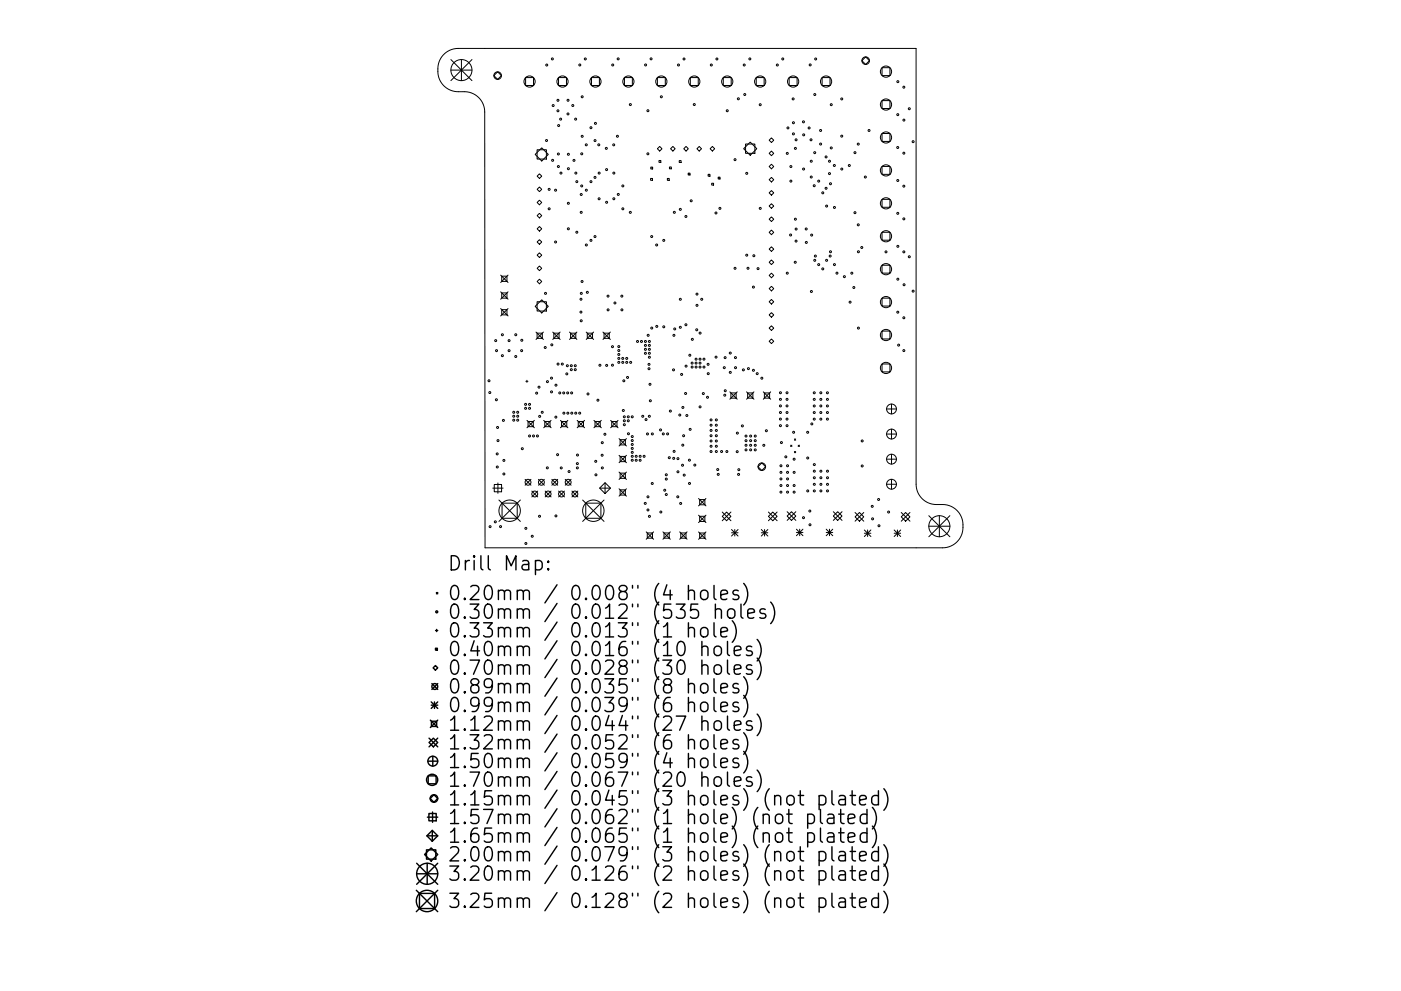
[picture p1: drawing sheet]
<svg xmlns="http://www.w3.org/2000/svg" width="297mm" height="210mm" viewBox="0 0 297 210" stroke-linecap="round" stroke-linejoin="round" font-family="sans-serif">
<defs><g id="words">
<g font-size="4.2">
<text x="94.8" y="121.1">Drill Map:</text>
<text x="94.8" y="127.4">0.20mm / 0.008&quot; (4 holes)</text>
<text x="94.8" y="131.3">0.30mm / 0.012&quot; (535 holes)</text>
<text x="94.8" y="135.3">0.33mm / 0.013&quot; (1 hole)</text>
<text x="94.8" y="139.2">0.40mm / 0.016&quot; (10 holes)</text>
<text x="94.8" y="143.2">0.70mm / 0.028&quot; (30 holes)</text>
<text x="94.8" y="147.2">0.89mm / 0.035&quot; (8 holes)</text>
<text x="94.8" y="151.1">0.99mm / 0.039&quot; (6 holes)</text>
<text x="94.8" y="155.1">1.12mm / 0.044&quot; (27 holes)</text>
<text x="94.8" y="159">1.32mm / 0.052&quot; (6 holes)</text>
<text x="94.8" y="163">1.50mm / 0.059&quot; (4 holes)</text>
<text x="94.8" y="167">1.70mm / 0.067&quot; (20 holes)</text>
<text x="94.8" y="170.9">1.15mm / 0.045&quot; (3 holes) (not plated)</text>
<text x="94.8" y="174.9">1.57mm / 0.062&quot; (1 hole) (not plated)</text>
<text x="94.8" y="178.8">1.65mm / 0.065&quot; (1 hole) (not plated)</text>
<text x="94.8" y="182.8">2.00mm / 0.079&quot; (3 holes) (not plated)</text>
<text x="94.8" y="186.9">3.20mm / 0.126&quot; (2 holes) (not plated)</text>
<text x="94.8" y="192.7">3.25mm / 0.128&quot; (2 holes) (not plated)</text>
</g>
</g></defs>
<g fill="none" stroke="#000" stroke-width=".21">
<path d="M94.1 11.5a4.3 4.3 0 0 1 3-1.2h97.1v92.4a4.3 4.3 0 0 0 4.3 4.3h1.3a4.6 4.6 0 0 1 4.4 4.3 4.6 4.6 0 0 1-3.6 4.9h-97.8v-92.4a4.3 4.3 0 0 0-4.3-4.3h-1.3a4.5 4.5 0 0 1-4.2-6l.4-1.1zM95.6 12.6l4.5 4.5M95.6 14.9h4.5M97.8 12.6v4.5M100.1 12.6l-4.5 4.5M104.7 16l.8-.8 .8 .8-.8 .8zM111.4 16.5h1.7v1.6h-1.7zM118.4 16.5h1.7v1.6h-1.7zM125.4 16.5h1.7v1.6h-1.7zM132.4 16.5h1.7v1.6h-1.7zM139.4 16.5h1.7v1.6h-1.7zM146.4 16.5h1.6v1.6h-1.6z"/>
<path d="M153.3 16.5h1.7v1.6h-1.7zM160.3 16.5h1.7v1.6h-1.7zM167.3 16.5h1.7v1.6h-1.7zM174.3 16.5h1.7v1.6h-1.7zM182.7 12.9l.8-.8 .8 .8-.8 .8zM187 14.4h1.7v1.6h-1.7zM113.5 32.8l1.4-1.4 1.4 1.4-1.4 1.4zM113.9 31.8h1.9v1.9h-1.9zM113.9 37.4l.5-.5 .5 .5-.5 .5zM137.9 37.9h.4v.4h-.4zM138 35.5h.4v.4h-.4zM139.4 31.6l.5-.5 .5 .5-.5 .4z"/>
<path d="M139.7 34h.4v.4h-.4zM141.5 37.9h.4v.4h-.4zM141.9 35.4h.4v.4h-.4zM142.2 31.6l.5-.5 .4 .5-.4 .4zM144 34.1h.4v.4h-.4zM145 31.6l.5-.5 .4 .5-.4 .4zM145.9 36.7h.4v.4h-.4zM147.8 31.6l.4-.5 .5 .5-.5 .4zM150.1 37h.4v.4h-.4zM150.6 31.6l.4-.5 .5 .5-.5 .4zM150.9 38.9h.4v.4h-.4zM152.3 37.6h.4v.4h-.4z"/>
<path d="M157.7 31.5l1.4-1.4 1.4 1.4-1.4 1.4zM158.1 30.6h1.9v1.9h-1.9zM163.1 29.7l.5-.4 .4 .4-.4 .5zM163.1 32.5l.5-.5 .4 .5-.4 .5zM163.1 38.1l.5-.5 .4 .5-.4 .5zM163.6 34.8l.4 .5-.4 .5-.5-.5zM187 21.3h1.7v1.7h-1.7zM187 28.3h1.7v1.7h-1.7zM187 35.3h1.7v1.7h-1.7zM106.2 58.4l1.5 1.5M106.4 58.6h1.1v1.1h-1.1zM107.7 58.4l-1.5 1.5"/>
<path d="M113.9 40.2l.5-.5 .5 .5-.5 .5zM113.9 43l.5-.5 .5 .5-.5 .4zM113.9 45.8l.5-.5 .5 .5-.5 .4zM113.9 48.5l.5-.4 .5 .4-.5 .5zM113.9 51.3l.5-.4 .5 .4-.5 .5zM113.9 54.1l.5-.5 .5 .5-.5 .5zM113.9 56.9l.5-.5 .5 .5-.5 .5zM114.4 59.2l.5 .5-.5 .5-.5-.5zM163.1 40.9l.5-.5 .4 .5-.4 .5zM163.1 43.7l.5-.5 .4 .5-.4 .5zM163.1 46.5l.5-.5 .4 .5-.4 .5zM163.1 49.3l.5-.5 .4 .5-.4 .5z"/>
<path d="M163.1 52.9l.5-.5 .4 .5-.4 .4zM163.1 55.6l.5-.4 .4 .4-.4 .5zM163.1 58.4l.5-.5 .4 .5-.4 .5zM187 42.3h1.7v1.7h-1.7zM187 49.3h1.7v1.7h-1.7zM187 56.3h1.7v1.6h-1.7zM106.2 61.9l1.5 1.6M106.2 65.5l1.5 1.5M106.4 62.1h1.1v1.2h-1.1zM106.4 65.7h1.1v1.1h-1.1zM107.7 61.9l-1.5 1.6M107.7 65.5l-1.5 1.5"/>
<path d="M113.5 65l1.4-1.4 1.4 1.4-1.4 1.4zM113.6 70.5l1.6 1.5M113.9 64h1.9v2h-1.9zM113.9 70.7h1.1v1.1h-1.1zM115.2 70.5l-1.6 1.5M117.2 70.5l1.6 1.5M117.4 70.7h1.1v1.1h-1.1zM118.8 70.5l-1.6 1.5M120.7 70.5l1.6 1.5M121 70.7h1.1v1.1h-1.1zM122.3 70.5l-1.6 1.5M124.3 70.5l1.6 1.5"/>
<path d="M124.5 70.7h1.1v1.1h-1.1zM125.9 70.5l-1.6 1.5M127.8 70.5l1.6 1.5M128.1 70.7h1.1v1.1h-1.1zM129.4 70.5l-1.6 1.5M163.1 61.2l.5-.5 .4 .5-.4 .5zM163.1 64l.5-.5 .4 .5-.4 .5zM163.1 66.8l.5-.5 .4 .5-.4 .5zM163.1 69.6l.5-.5 .4 .5-.4 .5zM163.1 72.4l.5-.5 .4 .5-.4 .5zM187 63.3h1.7v1.6h-1.7zM187 70.2h1.7v1.7h-1.7z"/>
<path d="M187 77.2h1.7v1.7h-1.7zM111.5 80.9h.4M111.7 80.7v.4M111.7 89.2l1.6 1.6M112 89.4h1.1v1.1h-1.1zM113.3 89.2l-1.6 1.6M115.3 89.2l1.5 1.6M115.5 89.4h1.1v1.1h-1.1zM116.8 89.2l-1.5 1.6M118.8 89.2l1.6 1.6M119.1 89.4h1.1v1.1h-1.1zM120.4 89.2l-1.6 1.6"/>
<path d="M122.4 89.2l1.5 1.6M122.6 89.4h1.1v1.1h-1.1zM123.9 89.2l-1.5 1.6M125.9 89.2l1.6 1.6M126.2 89.4h1.1v1.1h-1.1zM127.5 89.2l-1.6 1.6M129.5 89.2l1.5 1.6M129.7 89.4h1.1v1.1h-1.1zM131 89.2l-1.5 1.6M131.3 93.1l1.5 1.5M131.3 96.6l1.5 1.6M131.5 93.3h1.1v1.1h-1.1z"/>
<path d="M131.5 96.8h1.1v1.1h-1.1zM132.8 93.1l-1.5 1.5M132.8 96.6l-1.5 1.6M154.7 83.1l1.6 1.6M155 83.4h1.1v1.1h-1.1zM156.3 83.1l-1.6 1.6M158.3 83.1l1.6 1.6M158.5 83.4h1.1v1.1h-1.1zM159.9 83.1l-1.6 1.6M161.5 98.2l.8 .8-.8 .8-.8-.8zM161.8 83.1l1.6 1.6M162.1 83.4h1.1v1.1h-1.1z"/>
<path d="M163.4 83.1l-1.6 1.6M167.6 94.5l.3 .2M167.9 94.5l-.3 .2M168.4 93.1l.3 .3M168.4 95.8l.3 .3M168.7 93.1l-.3 .3M168.7 95.8l-.3 .3M169.2 94.5l.3 .2M169.5 94.5l-.3 .2M188 86.8h2.1M188 92.1h2.1M188 97.4h2.1"/>
<path d="M189 85.7v2.1M189 91v2.1M189 96.4v2.1M104.5 103.6h2.2M104.8 102.8h1.5v1.5h-1.5zM105.6 102.5v2.2M105.8 106.1l4.5 4.5M106.4 106.8h3.3v3.2h-3.3zM110.3 106.1l-4.5 4.5M111.3 101.7l1.3 1.2M112.6 101.7l-1.3 1.2M112.8 104.2l1.2 1.2"/>
<path d="M114 104.2l-1.2 1.2M114.2 101.7l1.2 1.2M115.4 101.7l-1.2 1.2M115.6 104.2l1.2 1.2M116.8 104.2l-1.2 1.2M117 101.7l1.2 1.2M118.2 101.7l-1.2 1.2M118.4 104.2l1.3 1.2M119.7 104.2l-1.3 1.2M119.8 101.7l1.3 1.2M121.1 101.7l-1.3 1.2M121.3 104.2l1.2 1.2"/>
<path d="M122.5 104.2l-1.2 1.2M123.5 106.1l4.6 4.5M124.2 106.8h3.2v3.2h-3.2zM127.1 103.6l1.2-1.2 1.1 1.2-1.1 1.1zM127.1 103.6h2.3M128.1 106.1l-4.6 4.5M128.3 102.4v2.3M131.3 100.2l1.5 1.5M131.3 103.7l1.5 1.6M131.5 100.4h1.1v1.1h-1.1zM131.5 103.9h1.1v1.1h-1.1zM132.8 100.2l-1.5 1.5"/>
<path d="M132.8 103.7l-1.5 1.6M137 112.8l1.6 1.6M137.2 113.1h1.1v1.1h-1.1zM138.6 112.8l-1.6 1.6M140.6 112.8l1.5 1.6M140.8 113.1h1.1v1.1h-1.1zM142.1 112.8l-1.5 1.6M144.1 112.8l1.6 1.6M144.3 113.1h1.1v1.1h-1.1zM145.7 112.8l-1.6 1.6M148.1 105.8l1.6 1.5M148.1 109.3l1.6 1.6"/>
<path d="M148.1 112.9l1.6 1.5M148.3 106h1.1v1.1h-1.1zM148.3 109.5h1.1v1.1h-1.1zM148.3 113.1h1.1v1.1h-1.1zM149.7 105.8l-1.6 1.5M149.7 109.3l-1.6 1.6M149.7 112.9l-1.6 1.5M153.1 109.6l.9-1 1 1-1 .9zM153.1 108.6l1.9 1.9M155 108.6l-1.9 1.9M155.1 112.3l1.4 1.4M155.1 113h1.4"/>
<path d="M155.8 112.3v1.4M156.5 112.3l-1.4 1.4M161.4 113h1.4M161.4 112.3l1.4 1.4M162.1 112.3v1.4M162.8 112.3l-1.4 1.4M162.9 109.6l.9-1 1 1-1 .9zM162.9 108.6l1.9 1.9M164.8 108.6l-1.9 1.9M166.9 109.5l.9-.9 .9 .9-.9 .9zM166.9 108.6l1.8 1.8M168.7 108.6l-1.8 1.8"/>
<path d="M168.9 112.3l1.3 1.4M168.9 113h1.3M169.5 112.3v1.4M170.2 112.3l-1.3 1.4M175.2 113h1.4M175.2 112.3l1.4 1.4M175.9 112.3v1.4M176.6 112.3l-1.4 1.4M176.7 108.6l1.8 1.8M177.6 108.6l.9 .9-.9 .9-.9-.9zM178.5 108.6l-1.8 1.8M181.3 108.7l1.8 1.9"/>
<path d="M182.2 108.7l.9 1-.9 .9-.9-.9zM183.1 108.7l-1.8 1.9M183.3 112.4l1.3 1.4M183.3 113.1h1.3M184 112.4v1.4M184.6 112.4l-1.3 1.4M188 102.7h2.1M189 101.7v2.1M189.6 113.1h1.4M189.6 112.4l1.4 1.4M190.3 112.4v1.4M191 112.4l-1.4 1.4"/>
<path d="M191.1 108.7l1.8 1.9M192 108.7l.9 1-.9 .9-.9-.9zM192.9 108.7l-1.8 1.9M196.9 109.4l4.5 4.5M196.9 111.6h4.5M199.2 109.4v4.5M201.4 109.4l-4.5 4.5"/>
<circle cx="97.8" cy="14.9" r="2.24"/>
<circle cx="105.5" cy="16" r=".8"/>
<circle cx="112.3" cy="17.3" r="1.19"/>
<circle cx="115.9" cy="13.8" r=".21"/>
<circle cx="117.1" cy="12.5" r=".21"/>
<circle cx="119.3" cy="17.3" r="1.19"/>
<circle cx="122.9" cy="13.8" r=".21"/>
<circle cx="124.1" cy="12.5" r=".21"/>
<circle cx="126.2" cy="17.3" r="1.19"/>
<circle cx="129.9" cy="13.8" r=".21"/>
<circle cx="131.1" cy="12.5" r=".21"/>
<circle cx="133.2" cy="17.3" r="1.19"/>
<circle cx="136.9" cy="13.8" r=".21"/>
<circle cx="138" cy="12.5" r=".21"/>
<circle cx="140.2" cy="17.3" r="1.19"/>
<circle cx="143.9" cy="13.8" r=".21"/>
<circle cx="145" cy="12.5" r=".21"/>
<circle cx="147.2" cy="17.3" r="1.19"/>
<circle cx="150.8" cy="13.8" r=".21"/>
<circle cx="152" cy="12.5" r=".21"/>
<circle cx="154.2" cy="17.3" r="1.19"/>
<circle cx="157.8" cy="13.8" r=".21"/>
<circle cx="159" cy="12.5" r=".21"/>
<circle cx="161.2" cy="17.3" r="1.19"/>
<circle cx="164.8" cy="13.8" r=".21"/>
<circle cx="166" cy="12.5" r=".21"/>
<circle cx="168.2" cy="17.3" r="1.19"/>
<circle cx="171.8" cy="13.8" r=".21"/>
<circle cx="172.9" cy="12.5" r=".21"/>
<circle cx="175.1" cy="17.3" r="1.19"/>
<circle cx="183.5" cy="12.9" r=".8"/>
<circle cx="187.8" cy="15.2" r="1.19"/>
<circle cx="190.4" cy="17.3" r=".21"/>
<circle cx="191.6" cy="18.5" r=".21"/>
<circle cx="115.9" cy="29.8" r=".21"/>
<circle cx="117.2" cy="34" r=".21"/>
<circle cx="117.3" cy="22.4" r=".21"/>
<circle cx="118.3" cy="23.5" r=".21"/>
<circle cx="118.3" cy="21.3" r=".21"/>
<circle cx="118.4" cy="32.7" r=".21"/>
<circle cx="118.4" cy="35.3" r=".21"/>
<circle cx="118.4" cy="26.6" r=".21"/>
<circle cx="118.9" cy="25.3" r=".21"/>
<circle cx="118.9" cy="36.7" r=".21"/>
<circle cx="120.4" cy="24.2" r=".21"/>
<circle cx="120.4" cy="21.3" r=".21"/>
<circle cx="120.5" cy="32.7" r=".21"/>
<circle cx="120.5" cy="35.8" r=".21"/>
<circle cx="121.4" cy="22.4" r=".21"/>
<circle cx="121.7" cy="34" r=".21"/>
<circle cx="122" cy="25.3" r=".21"/>
<circle cx="122.1" cy="36.7" r=".21"/>
<circle cx="122.3" cy="38.5" r=".21"/>
<circle cx="123.3" cy="39.4" r=".21"/>
<circle cx="123.3" cy="32.6" r=".21"/>
<circle cx="123.4" cy="28.9" r=".21"/>
<circle cx="123.4" cy="20.5" r=".21"/>
<circle cx="124.3" cy="30.7" r=".21"/>
<circle cx="125.3" cy="27.1" r=".21"/>
<circle cx="125.3" cy="38.5" r=".21"/>
<circle cx="126.2" cy="37.6" r=".21"/>
<circle cx="126.2" cy="29.8" r=".21"/>
<circle cx="126.2" cy="26.2" r=".21"/>
<circle cx="127" cy="30.7" r=".21"/>
<circle cx="127" cy="36.7" r=".21"/>
<circle cx="128.6" cy="31.5" r=".21"/>
<circle cx="128.6" cy="36" r=".21"/>
<circle cx="130.1" cy="30.7" r=".21"/>
<circle cx="130.1" cy="36.7" r=".21"/>
<circle cx="130.9" cy="28.9" r=".21"/>
<circle cx="132.1" cy="39.4" r=".21"/>
<circle cx="133.6" cy="22.2" r=".21"/>
<circle cx="137.4" cy="32.6" r=".21"/>
<circle cx="137.4" cy="23.5" r=".21"/>
<circle cx="140.2" cy="20.5" r=".21"/>
<circle cx="147.2" cy="22.2" r=".21"/>
<circle cx="154.2" cy="23.5" r=".21"/>
<circle cx="155.8" cy="33.9" r=".21"/>
<circle cx="156.5" cy="21" r=".21"/>
<circle cx="157.9" cy="20.1" r=".21"/>
<circle cx="158.3" cy="36.8" r=".21"/>
<circle cx="161.2" cy="22.2" r=".21"/>
<circle cx="166.9" cy="32.5" r=".21"/>
<circle cx="167.1" cy="27.1" r=".21"/>
<circle cx="167.7" cy="38.4" r=".21"/>
<circle cx="167.7" cy="35.3" r=".21"/>
<circle cx="168.2" cy="21" r=".21"/>
<circle cx="168.2" cy="28.4" r=".21"/>
<circle cx="168.2" cy="26" r=".21"/>
<circle cx="168.6" cy="31.5" r=".21"/>
<circle cx="168.8" cy="29.7" r=".21"/>
<circle cx="170.4" cy="25.9" r=".21"/>
<circle cx="170.4" cy="35.9" r=".21"/>
<circle cx="170.4" cy="28.6" r=".21"/>
<circle cx="171.5" cy="27.2" r=".21"/>
<circle cx="171.9" cy="29.7" r=".21"/>
<circle cx="172" cy="34.2" r=".21"/>
<circle cx="172" cy="37.6" r=".21"/>
<circle cx="172.6" cy="39.4" r=".21"/>
<circle cx="172.7" cy="32.4" r=".21"/>
<circle cx="172.8" cy="20.1" r=".21"/>
<circle cx="173.6" cy="38.4" r=".21"/>
<circle cx="174" cy="27.7" r=".21"/>
<circle cx="174" cy="30.6" r=".21"/>
<circle cx="175.1" cy="33.3" r=".21"/>
<circle cx="175.1" cy="39.9" r=".21"/>
<circle cx="175.9" cy="34.2" r=".21"/>
<circle cx="175.9" cy="36.8" r=".21"/>
<circle cx="176.1" cy="39" r=".21"/>
<circle cx="176.2" cy="31.4" r=".21"/>
<circle cx="176.2" cy="22.2" r=".21"/>
<circle cx="176.9" cy="35.1" r=".21"/>
<circle cx="178.5" cy="28.9" r=".21"/>
<circle cx="178.5" cy="21" r=".21"/>
<circle cx="178.5" cy="35.9" r=".21"/>
<circle cx="180.1" cy="35.1" r=".21"/>
<circle cx="181.3" cy="32.4" r=".21"/>
<circle cx="182" cy="30.6" r=".21"/>
<circle cx="183.5" cy="37.6" r=".21"/>
<circle cx="184.3" cy="27.7" r=".21"/>
<circle cx="187.8" cy="29.2" r="1.19"/>
<circle cx="187.8" cy="22.2" r="1.19"/>
<circle cx="187.8" cy="36.2" r="1.19"/>
<circle cx="190.3" cy="31.3" r=".21"/>
<circle cx="190.3" cy="24.3" r=".21"/>
<circle cx="190.3" cy="38.3" r=".21"/>
<circle cx="191.6" cy="32.5" r=".21"/>
<circle cx="191.6" cy="39.5" r=".21"/>
<circle cx="191.6" cy="25.5" r=".21"/>
<circle cx="192.8" cy="23.1" r=".21"/>
<circle cx="193.6" cy="30.1" r=".21"/>
<circle cx="116.4" cy="44.3" r=".21"/>
<circle cx="116.4" cy="40.2" r=".21"/>
<circle cx="117.8" cy="40.4" r=".21"/>
<circle cx="117.8" cy="51.3" r=".21"/>
<circle cx="120.5" cy="48.5" r=".21"/>
<circle cx="120.5" cy="43.1" r=".21"/>
<circle cx="122.3" cy="49.3" r=".21"/>
<circle cx="123.2" cy="45.1" r=".21"/>
<circle cx="123.2" cy="41.3" r=".21"/>
<circle cx="123.4" cy="59.7" r=".21"/>
<circle cx="124.3" cy="40.4" r=".21"/>
<circle cx="124.3" cy="52" r=".21"/>
<circle cx="125.3" cy="51" r=".21"/>
<circle cx="126.1" cy="50.2" r=".21"/>
<circle cx="127" cy="42.2" r=".21"/>
<circle cx="128.6" cy="42.9" r=".21"/>
<circle cx="130.1" cy="42.2" r=".21"/>
<circle cx="131.1" cy="41.3" r=".21"/>
<circle cx="132.1" cy="44.3" r=".21"/>
<circle cx="133.6" cy="45.1" r=".21"/>
<circle cx="138.2" cy="50.2" r=".21"/>
<circle cx="139.2" cy="52" r=".21"/>
<circle cx="140.7" cy="51" r=".21"/>
<circle cx="143" cy="45" r=".21"/>
<circle cx="144.2" cy="44.4" r=".21"/>
<circle cx="145.4" cy="45.9" r=".21"/>
<circle cx="146.5" cy="42.6" r=".21"/>
<circle cx="151.8" cy="45.2" r=".21"/>
<circle cx="152.6" cy="44.2" r=".21"/>
<circle cx="155.8" cy="56.9" r=".21"/>
<circle cx="158.3" cy="54.1" r=".21"/>
<circle cx="158.6" cy="56.9" r=".21"/>
<circle cx="159.8" cy="54.3" r=".21"/>
<circle cx="160.7" cy="57" r=".21"/>
<circle cx="161.2" cy="44.2" r=".21"/>
<circle cx="166.9" cy="58" r=".21"/>
<circle cx="167.6" cy="49.9" r=".21"/>
<circle cx="168.6" cy="55.6" r=".21"/>
<circle cx="168.6" cy="46.5" r=".21"/>
<circle cx="168.8" cy="51.2" r=".21"/>
<circle cx="168.8" cy="48.6" r=".21"/>
<circle cx="170.9" cy="48.6" r=".21"/>
<circle cx="171" cy="51.4" r=".21"/>
<circle cx="172.1" cy="49.9" r=".21"/>
<circle cx="172.7" cy="55.2" r=".21"/>
<circle cx="172.9" cy="54.3" r=".21"/>
<circle cx="173.6" cy="56.1" r=".21"/>
<circle cx="174.4" cy="57" r=".21"/>
<circle cx="174.4" cy="40.9" r=".21"/>
<circle cx="175.3" cy="43.7" r=".21"/>
<circle cx="175.3" cy="55.2" r=".21"/>
<circle cx="176" cy="54.3" r=".21"/>
<circle cx="176.1" cy="53.4" r=".21"/>
<circle cx="176.9" cy="56.1" r=".21"/>
<circle cx="176.9" cy="44" r=".21"/>
<circle cx="177.4" cy="58" r=".21"/>
<circle cx="179" cy="58.7" r=".21"/>
<circle cx="180.6" cy="58" r=".21"/>
<circle cx="181.3" cy="45.1" r=".21"/>
<circle cx="182" cy="47.7" r=".21"/>
<circle cx="182" cy="53.4" r=".21"/>
<circle cx="182.7" cy="52.5" r=".21"/>
<circle cx="187.8" cy="53.4" r=".21"/>
<circle cx="187.8" cy="57.1" r="1.19"/>
<circle cx="187.8" cy="43.1" r="1.19"/>
<circle cx="187.8" cy="50.1" r="1.19"/>
<circle cx="190.3" cy="45.3" r=".21"/>
<circle cx="190.4" cy="59.2" r=".21"/>
<circle cx="190.4" cy="52.3" r=".21"/>
<circle cx="191.6" cy="53.4" r=".21"/>
<circle cx="191.6" cy="46.4" r=".21"/>
<circle cx="192.8" cy="54.5" r=".21"/>
<circle cx="105.1" cy="72.3" r=".21"/>
<circle cx="105.3" cy="74.4" r=".21"/>
<circle cx="106.5" cy="71" r=".21"/>
<circle cx="106.5" cy="75.5" r=".21"/>
<circle cx="107.9" cy="74.4" r=".21"/>
<circle cx="107.9" cy="72.3" r=".21"/>
<circle cx="109.4" cy="71" r=".21"/>
<circle cx="109.4" cy="75.6" r=".21"/>
<circle cx="110.6" cy="74.4" r=".21"/>
<circle cx="110.6" cy="72.2" r=".21"/>
<circle cx="115.6" cy="73.7" r=".21"/>
<circle cx="115.7" cy="62.2" r=".21"/>
<circle cx="117" cy="73.2" r=".21"/>
<circle cx="118.3" cy="77.2" r=".21"/>
<circle cx="119.2" cy="77.2" r=".21"/>
<circle cx="120.2" cy="79.3" r=".21"/>
<circle cx="120.3" cy="77.6" r=".21"/>
<circle cx="121.1" cy="78.4" r=".21"/>
<circle cx="121.1" cy="77.6" r=".21"/>
<circle cx="122" cy="78.4" r=".21"/>
<circle cx="122" cy="77.6" r=".21"/>
<circle cx="123.2" cy="66.2" r=".21"/>
<circle cx="123.2" cy="63.5" r=".21"/>
<circle cx="123.2" cy="68.1" r=".21"/>
<circle cx="123.2" cy="62.2" r=".21"/>
<circle cx="124.5" cy="62" r=".21"/>
<circle cx="127.2" cy="77.5" r=".21"/>
<circle cx="128.6" cy="77.5" r=".21"/>
<circle cx="128.9" cy="62.8" r=".21"/>
<circle cx="128.9" cy="65.7" r=".21"/>
<circle cx="129.9" cy="73.6" r=".21"/>
<circle cx="129.9" cy="77.5" r=".21"/>
<circle cx="130.4" cy="64.3" r=".21"/>
<circle cx="131.2" cy="73.5" r=".21"/>
<circle cx="131.2" cy="75.2" r=".21"/>
<circle cx="131.2" cy="74.4" r=".21"/>
<circle cx="131.2" cy="76.9" r=".21"/>
<circle cx="131.2" cy="76" r=".21"/>
<circle cx="131.8" cy="62.8" r=".21"/>
<circle cx="131.9" cy="65.7" r=".21"/>
<circle cx="132" cy="76" r=".21"/>
<circle cx="132" cy="76.9" r=".21"/>
<circle cx="132.9" cy="76" r=".21"/>
<circle cx="132.9" cy="76.9" r=".21"/>
<circle cx="133.7" cy="76.9" r=".21"/>
<circle cx="135.2" cy="72.4" r=".21"/>
<circle cx="136" cy="72.4" r=".21"/>
<circle cx="136.8" cy="73.3" r=".21"/>
<circle cx="136.8" cy="72.4" r=".21"/>
<circle cx="136.8" cy="74.1" r=".21"/>
<circle cx="136.8" cy="75" r=".21"/>
<circle cx="137.4" cy="71.1" r=".21"/>
<circle cx="137.6" cy="78.2" r=".21"/>
<circle cx="137.6" cy="77.3" r=".21"/>
<circle cx="137.7" cy="72.4" r=".21"/>
<circle cx="137.7" cy="74.1" r=".21"/>
<circle cx="137.7" cy="73.3" r=".21"/>
<circle cx="137.7" cy="75.8" r=".21"/>
<circle cx="137.7" cy="75" r=".21"/>
<circle cx="138.2" cy="69.6" r=".21"/>
<circle cx="139.3" cy="69.2" r=".21"/>
<circle cx="140.7" cy="69.3" r=".21"/>
<circle cx="142.8" cy="78.5" r=".21"/>
<circle cx="142.9" cy="71.1" r=".21"/>
<circle cx="143.1" cy="69.8" r=".21"/>
<circle cx="144.2" cy="69.4" r=".21"/>
<circle cx="144.2" cy="63.5" r=".21"/>
<circle cx="144.5" cy="79.4" r=".21"/>
<circle cx="145.4" cy="68.9" r=".21"/>
<circle cx="145.5" cy="77.7" r=".21"/>
<circle cx="146.3" cy="75.4" r=".21"/>
<circle cx="146.7" cy="77" r=".21"/>
<circle cx="146.7" cy="77.9" r=".21"/>
<circle cx="146.8" cy="72" r=".21"/>
<circle cx="147.6" cy="77" r=".21"/>
<circle cx="147.6" cy="77.9" r=".21"/>
<circle cx="147.6" cy="76.2" r=".21"/>
<circle cx="147.7" cy="70" r=".21"/>
<circle cx="147.8" cy="62.4" r=".21"/>
<circle cx="147.8" cy="64.8" r=".21"/>
<circle cx="148.4" cy="77" r=".21"/>
<circle cx="148.4" cy="77.9" r=".21"/>
<circle cx="148.4" cy="76.2" r=".21"/>
<circle cx="148.4" cy="70.7" r=".21"/>
<circle cx="148.8" cy="63.5" r=".21"/>
<circle cx="149.3" cy="77.9" r=".21"/>
<circle cx="149.3" cy="76.2" r=".21"/>
<circle cx="150.1" cy="77.3" r=".21"/>
<circle cx="150.2" cy="79.3" r=".21"/>
<circle cx="151.8" cy="75.8" r=".21"/>
<circle cx="153.6" cy="78" r=".21"/>
<circle cx="153.7" cy="75.9" r=".21"/>
<circle cx="154.8" cy="79" r=".21"/>
<circle cx="154.8" cy="74.9" r=".21"/>
<circle cx="155.9" cy="75.9" r=".21"/>
<circle cx="155.9" cy="78" r=".21"/>
<circle cx="157.6" cy="78.5" r=".21"/>
<circle cx="158.7" cy="78.2" r=".21"/>
<circle cx="159.7" cy="78.6" r=".21"/>
<circle cx="159.7" cy="60.9" r=".21"/>
<circle cx="160.5" cy="79.3" r=".21"/>
<circle cx="172" cy="61.8" r=".21"/>
<circle cx="180.2" cy="64.1" r=".21"/>
<circle cx="181" cy="61" r=".21"/>
<circle cx="182" cy="69.6" r=".21"/>
<circle cx="187.8" cy="78.1" r="1.19"/>
<circle cx="187.8" cy="64.1" r="1.19"/>
<circle cx="187.8" cy="71.1" r="1.19"/>
<circle cx="190.3" cy="66.2" r=".21"/>
<circle cx="190.5" cy="73.2" r=".21"/>
<circle cx="191.6" cy="74.4" r=".21"/>
<circle cx="191.6" cy="67.4" r=".21"/>
<circle cx="191.7" cy="60.4" r=".21"/>
<circle cx="193.6" cy="61.8" r=".21"/>
<circle cx="103.7" cy="80.8" r=".21"/>
<circle cx="103.8" cy="83.3" r=".21"/>
<circle cx="105.2" cy="84.8" r=".21"/>
<circle cx="105.4" cy="96.3" r=".21"/>
<circle cx="105.4" cy="99.1" r=".21"/>
<circle cx="105.5" cy="90.7" r=".21"/>
<circle cx="105.6" cy="93.5" r=".21"/>
<circle cx="106.7" cy="89.2" r=".21"/>
<circle cx="106.8" cy="97.7" r=".21"/>
<circle cx="108.9" cy="88.3" r=".21"/>
<circle cx="108.9" cy="89.1" r=".21"/>
<circle cx="108.9" cy="87.5" r=".21"/>
<circle cx="109.8" cy="88.3" r=".21"/>
<circle cx="109.8" cy="89.1" r=".21"/>
<circle cx="109.8" cy="87.5" r=".21"/>
<circle cx="110.7" cy="95.2" r=".21"/>
<circle cx="111.4" cy="85.8" r=".21"/>
<circle cx="111.4" cy="86.6" r=".21"/>
<circle cx="112.3" cy="85.8" r=".21"/>
<circle cx="112.3" cy="86.6" r=".21"/>
<circle cx="112.3" cy="92.5" r=".21"/>
<circle cx="113.1" cy="92.5" r=".21"/>
<circle cx="113.8" cy="83.4" r=".21"/>
<circle cx="114" cy="92.5" r=".21"/>
<circle cx="114.3" cy="82.1" r=".21"/>
<circle cx="114.4" cy="88.3" r=".21"/>
<circle cx="115" cy="87.5" r=".21"/>
<circle cx="116" cy="99.3" r=".21"/>
<circle cx="116.1" cy="81" r=".21"/>
<circle cx="116.9" cy="83.1" r=".21"/>
<circle cx="116.9" cy="80.2" r=".21"/>
<circle cx="117.9" cy="88.5" r=".21"/>
<circle cx="117.9" cy="81.7" r=".21"/>
<circle cx="118.2" cy="96.5" r=".21"/>
<circle cx="118.7" cy="83.4" r=".21"/>
<circle cx="119" cy="99.3" r=".21"/>
<circle cx="119.5" cy="83.4" r=".21"/>
<circle cx="119.6" cy="87.7" r=".21"/>
<circle cx="120.4" cy="83.4" r=".21"/>
<circle cx="120.4" cy="87.7" r=".21"/>
<circle cx="121.2" cy="83.4" r=".21"/>
<circle cx="121.2" cy="87.7" r=".21"/>
<circle cx="122.1" cy="87.7" r=".21"/>
<circle cx="122.4" cy="98.4" r=".21"/>
<circle cx="122.4" cy="99.3" r=".21"/>
<circle cx="122.4" cy="96.5" r=".21"/>
<circle cx="122.9" cy="87.7" r=".21"/>
<circle cx="124.7" cy="83.6" r=".21"/>
<circle cx="126.3" cy="97.9" r=".21"/>
<circle cx="126.8" cy="84.9" r=".21"/>
<circle cx="127.7" cy="96.6" r=".21"/>
<circle cx="127.7" cy="93.9" r=".21"/>
<circle cx="127.7" cy="99.3" r=".21"/>
<circle cx="128.2" cy="92.1" r=".21"/>
<circle cx="132.2" cy="87.1" r=".21"/>
<circle cx="132.3" cy="80.8" r=".21"/>
<circle cx="132.4" cy="90.1" r=".21"/>
<circle cx="132.4" cy="88.4" r=".21"/>
<circle cx="132.4" cy="89.3" r=".21"/>
<circle cx="133.1" cy="80.1" r=".21"/>
<circle cx="133.2" cy="89.3" r=".21"/>
<circle cx="133.2" cy="88.4" r=".21"/>
<circle cx="133.2" cy="92" r=".21"/>
<circle cx="134" cy="92.6" r=".21"/>
<circle cx="134" cy="93.5" r=".21"/>
<circle cx="134" cy="94.3" r=".21"/>
<circle cx="134" cy="96.8" r=".21"/>
<circle cx="134" cy="97.7" r=".21"/>
<circle cx="134" cy="95.1" r=".21"/>
<circle cx="134" cy="88.4" r=".21"/>
<circle cx="134" cy="96" r=".21"/>
<circle cx="134.9" cy="96.8" r=".21"/>
<circle cx="134.9" cy="97.7" r=".21"/>
<circle cx="135.7" cy="96.8" r=".21"/>
<circle cx="135.7" cy="97.7" r=".21"/>
<circle cx="136.3" cy="88.3" r=".21"/>
<circle cx="136.6" cy="96.8" r=".21"/>
<circle cx="137" cy="89" r=".21"/>
<circle cx="137.3" cy="92.1" r=".21"/>
<circle cx="137.7" cy="88.3" r=".21"/>
<circle cx="137.8" cy="81.5" r=".21"/>
<circle cx="137.9" cy="85" r=".21"/>
<circle cx="138.3" cy="92.1" r=".21"/>
<circle cx="140" cy="91.2" r=".21"/>
<circle cx="140.6" cy="92.1" r=".21"/>
<circle cx="141.5" cy="92.1" r=".21"/>
<circle cx="141.9" cy="97.1" r=".21"/>
<circle cx="142.1" cy="87.2" r=".21"/>
<circle cx="142.8" cy="97.2" r=".21"/>
<circle cx="142.9" cy="95.8" r=".21"/>
<circle cx="143.7" cy="97.3" r=".21"/>
<circle cx="144.1" cy="88.1" r=".21"/>
<circle cx="144.7" cy="98.7" r=".21"/>
<circle cx="144.8" cy="94.4" r=".21"/>
<circle cx="144.8" cy="86.4" r=".21"/>
<circle cx="144.9" cy="92.5" r=".21"/>
<circle cx="145.4" cy="83.5" r=".21"/>
<circle cx="145.6" cy="88.2" r=".21"/>
<circle cx="146.2" cy="97.6" r=".21"/>
<circle cx="146.3" cy="91.1" r=".21"/>
<circle cx="147.3" cy="98.7" r=".21"/>
<circle cx="148.4" cy="86.3" r=".21"/>
<circle cx="149.1" cy="83.5" r=".21"/>
<circle cx="150" cy="84.3" r=".21"/>
<circle cx="150.8" cy="90.2" r=".21"/>
<circle cx="150.8" cy="92.4" r=".21"/>
<circle cx="150.8" cy="91.3" r=".21"/>
<circle cx="150.8" cy="89.1" r=".21"/>
<circle cx="150.8" cy="95.8" r=".21"/>
<circle cx="150.8" cy="94.7" r=".21"/>
<circle cx="150.8" cy="93.6" r=".21"/>
<circle cx="151.9" cy="91.3" r=".21"/>
<circle cx="151.9" cy="92.4" r=".21"/>
<circle cx="151.9" cy="90.2" r=".21"/>
<circle cx="151.9" cy="89.1" r=".21"/>
<circle cx="151.9" cy="94.7" r=".21"/>
<circle cx="151.9" cy="95.8" r=".21"/>
<circle cx="151.9" cy="93.6" r=".21"/>
<circle cx="152.2" cy="99.6" r=".21"/>
<circle cx="153" cy="95.8" r=".21"/>
<circle cx="153.7" cy="83.8" r=".21"/>
<circle cx="153.8" cy="82.9" r=".21"/>
<circle cx="154.1" cy="95.8" r=".21"/>
<circle cx="156.3" cy="95.8" r=".21"/>
<circle cx="156.3" cy="91.9" r=".21"/>
<circle cx="156.6" cy="99.7" r=".21"/>
<circle cx="157.4" cy="90.4" r=".21"/>
<circle cx="158.2" cy="95.5" r=".21"/>
<circle cx="158.2" cy="92.5" r=".21"/>
<circle cx="158.2" cy="93.5" r=".21"/>
<circle cx="158.2" cy="94.5" r=".21"/>
<circle cx="159.1" cy="92.5" r=".21"/>
<circle cx="159.1" cy="95.5" r=".21"/>
<circle cx="159.1" cy="93.5" r=".21"/>
<circle cx="159.1" cy="94.5" r=".21"/>
<circle cx="160.1" cy="95.5" r=".21"/>
<circle cx="160.1" cy="92.5" r=".21"/>
<circle cx="160.1" cy="93.5" r=".21"/>
<circle cx="160.1" cy="94.5" r=".21"/>
<circle cx="161.5" cy="99" r=".8"/>
<circle cx="161.5" cy="80.2" r=".21"/>
<circle cx="161.9" cy="94.5" r=".21"/>
<circle cx="162.5" cy="91.4" r=".21"/>
<circle cx="165.5" cy="87.5" r=".21"/>
<circle cx="165.5" cy="86.1" r=".21"/>
<circle cx="165.5" cy="84.7" r=".21"/>
<circle cx="165.5" cy="88.9" r=".21"/>
<circle cx="165.5" cy="83.3" r=".21"/>
<circle cx="165.5" cy="90.3" r=".21"/>
<circle cx="165.6" cy="98.8" r=".21"/>
<circle cx="165.7" cy="93.9" r=".21"/>
<circle cx="166.6" cy="96.9" r=".21"/>
<circle cx="166.9" cy="87.5" r=".21"/>
<circle cx="166.9" cy="86.1" r=".21"/>
<circle cx="166.9" cy="84.7" r=".21"/>
<circle cx="166.9" cy="88.9" r=".21"/>
<circle cx="166.9" cy="83.3" r=".21"/>
<circle cx="166.9" cy="90.3" r=".21"/>
<circle cx="167" cy="98.8" r=".21"/>
<circle cx="168.3" cy="91.7" r=".21"/>
<circle cx="168.4" cy="97.4" r=".21"/>
<circle cx="171.2" cy="91.7" r=".21"/>
<circle cx="171.3" cy="97.2" r=".21"/>
<circle cx="172.1" cy="89.9" r=".21"/>
<circle cx="172.6" cy="86.1" r=".21"/>
<circle cx="172.6" cy="87.5" r=".21"/>
<circle cx="172.6" cy="88.9" r=".21"/>
<circle cx="172.6" cy="83.3" r=".21"/>
<circle cx="172.6" cy="84.7" r=".21"/>
<circle cx="172.7" cy="98.6" r=".21"/>
<circle cx="172.7" cy="100" r=".21"/>
<circle cx="174" cy="86.1" r=".21"/>
<circle cx="174" cy="87.5" r=".21"/>
<circle cx="174" cy="88.9" r=".21"/>
<circle cx="174" cy="83.3" r=".21"/>
<circle cx="174" cy="84.7" r=".21"/>
<circle cx="174" cy="100" r=".21"/>
<circle cx="175.4" cy="87.5" r=".21"/>
<circle cx="175.4" cy="86.1" r=".21"/>
<circle cx="175.4" cy="88.9" r=".21"/>
<circle cx="175.4" cy="83.3" r=".21"/>
<circle cx="175.4" cy="84.7" r=".21"/>
<circle cx="175.4" cy="100" r=".21"/>
<circle cx="182.8" cy="98.9" r=".21"/>
<circle cx="182.8" cy="93.6" r=".21"/>
<circle cx="189" cy="97.4" r="1.05"/>
<circle cx="189" cy="86.8" r="1.05"/>
<circle cx="189" cy="92.1" r="1.05"/>
<circle cx="103.9" cy="111.7" r=".21"/>
<circle cx="105" cy="110.7" r=".21"/>
<circle cx="106.1" cy="111.7" r=".21"/>
<circle cx="106.8" cy="100.6" r=".21"/>
<circle cx="108.1" cy="108.4" r="2.27"/>
<circle cx="111.5" cy="112.1" r=".21"/>
<circle cx="111.5" cy="115.3" r=".21"/>
<circle cx="112" cy="102.3" r=".62"/>
<circle cx="112.8" cy="113.8" r=".21"/>
<circle cx="113.4" cy="104.8" r=".62"/>
<circle cx="114.4" cy="109.5" r=".21"/>
<circle cx="114.8" cy="102.3" r=".62"/>
<circle cx="116.2" cy="104.8" r=".62"/>
<circle cx="117.6" cy="102.3" r=".62"/>
<circle cx="117.9" cy="109.5" r=".21"/>
<circle cx="119" cy="104.8" r=".62"/>
<circle cx="120.5" cy="102.3" r=".62"/>
<circle cx="120.7" cy="100" r=".21"/>
<circle cx="121.9" cy="104.8" r=".62"/>
<circle cx="125.8" cy="108.4" r="2.27"/>
<circle cx="126.4" cy="100.7" r=".21"/>
<circle cx="136.8" cy="106.8" r=".21"/>
<circle cx="137.4" cy="108.2" r=".21"/>
<circle cx="137.4" cy="105.4" r=".21"/>
<circle cx="137.7" cy="109.6" r=".21"/>
<circle cx="138.3" cy="102.6" r=".21"/>
<circle cx="140.1" cy="108.6" r=".21"/>
<circle cx="140.9" cy="104" r=".21"/>
<circle cx="141.3" cy="101.6" r=".21"/>
<circle cx="141.3" cy="100.7" r=".21"/>
<circle cx="141.3" cy="104.9" r=".21"/>
<circle cx="143.7" cy="105.4" r=".21"/>
<circle cx="143.7" cy="100.1" r=".21"/>
<circle cx="144.3" cy="106.8" r=".21"/>
<circle cx="145.1" cy="100.8" r=".21"/>
<circle cx="146.2" cy="102.6" r=".21"/>
<circle cx="152.3" cy="100.6" r=".21"/>
<circle cx="156.6" cy="100.7" r=".21"/>
<circle cx="165.6" cy="100.2" r=".21"/>
<circle cx="165.6" cy="104.4" r=".21"/>
<circle cx="165.6" cy="101.6" r=".21"/>
<circle cx="165.6" cy="103" r=".21"/>
<circle cx="167" cy="104.4" r=".21"/>
<circle cx="167" cy="100.2" r=".21"/>
<circle cx="167" cy="101.6" r=".21"/>
<circle cx="167" cy="103" r=".21"/>
<circle cx="168.4" cy="100.2" r=".21"/>
<circle cx="168.4" cy="104.4" r=".21"/>
<circle cx="168.4" cy="103" r=".21"/>
<circle cx="170.4" cy="109.8" r=".21"/>
<circle cx="171.3" cy="104.2" r=".21"/>
<circle cx="171.7" cy="108.4" r=".21"/>
<circle cx="171.7" cy="111.3" r=".21"/>
<circle cx="172.7" cy="101.4" r=".21"/>
<circle cx="172.7" cy="104.2" r=".21"/>
<circle cx="172.7" cy="102.8" r=".21"/>
<circle cx="174" cy="104.2" r=".21"/>
<circle cx="174" cy="101.4" r=".21"/>
<circle cx="174" cy="102.8" r=".21"/>
<circle cx="175.4" cy="101.4" r=".21"/>
<circle cx="175.4" cy="104.2" r=".21"/>
<circle cx="175.4" cy="102.8" r=".21"/>
<circle cx="184.9" cy="107.4" r=".21"/>
<circle cx="185" cy="110.1" r=".21"/>
<circle cx="186.3" cy="106" r=".21"/>
<circle cx="186.4" cy="111.5" r=".21"/>
<circle cx="188.4" cy="108.6" r=".21"/>
<circle cx="189" cy="102.7" r="1.05"/>
<circle cx="199.2" cy="111.6" r="2.24"/>
</g>
<g fill="none" stroke="#000" stroke-width=".3">
<path d="M113.5 119.1l.9-.2 .6 .6v.8l-.3 .5-.3 .1-.9-.1M116.2 119.1l.2 .1-.2 .1-.1-.1 .1-.1v.2M92.3 137.5h.4v.4h-.4zM92.3 133.8h.5M92.5 125.7l.3 .3M92.6 133.5v.5M92.8 125.7l-.3 .3M116.2 120.6l.2 .2-.2 .1-.1-.1 .1-.2v.3M146 125.5a.74 .74 0 0 1 1.2 .1v1.6M146 133.4a.74 .74 0 0 1 1.2 .2v1.5M146 124.2v3M146 132.1v3"/>
<path d="M148.7 125.5a.81 .81 0 0 1 .8-.3 .81 .81 0 0 1 .6 .6v.8a.81 .81 0 0 1-.8 .6 .81 .81 0 0 1-.8-.6v-.8zM148.7 133.4a.81 .81 0 0 1 .8-.3 .81 .81 0 0 1 .6 .6v.9a.81 .81 0 0 1-.8 .6 .81 .81 0 0 1-.8-.6v-.9zM148.8 137.4a.74 .74 0 0 1 1.3 .1v1.6M148.8 136.1v3M151.4 124.2v2.6l.4 .4M151.4 132.1v2.6l.4 .4M151.5 137.4a.81 .81 0 0 1 .8-.3 .81 .81 0 0 1 .7 .6v.8a.81 .81 0 0 1-.8 .6 .81 .81 0 0 1-.8-.6v-.8zM151.7 129.5a.74 .74 0 0 1 1.3 .1v1.6M151.7 128.2v3M152.8 126.2l1.4-.3-.1-.5-.9-.2-.4 .4v1.2l.2 .3 .2 .1 .9-.1M152.8 134.1l1.4-.3-.1-.5-.9-.2-.4 .5v1.1l.2 .3 .2 .1 .9-.1M154.2 136.1v2.6l.5 .4"/>
<path d="M154.5 129.3a.81 .81 0 0 1 1.3 .4v.9a.81 .81 0 0 1-.8 .6 .81 .81 0 0 1-.8-.6v-.9zM155.2 131.7a3.4 3.4 0 0 1 0 4.6M155.7 138.1l1.4-.3-.1-.6-.9-.1-.4 .4v1.2l.1 .2 .3 .2 .9-.2M156.5 125.4l-.7-.2-.4 .4 .1 .5 1 .3 .2 .2-.2 .5-.3 .1-.8-.1M157.1 128.2v2.5l.4 .5M157.7 123.8a3.4 3.4 0 0 1 0 4.6M158.5 130.2l1.5-.3-.2-.6-.8-.1-.5 .4v1.1l.2 .3 .3 .2 .8-.2M159.4 137.2l-.7-.1-.5 .4 .2 .4 1 .3 .1 .3-.1 .4-.3 .2-.9-.2M160.5 135.7a3.4 3.4 0 0 1 0 4.5M160.5 139.6a3.4 3.4 0 0 1 0 4.6M162.2 129.3l-.7-.1-.4 .4 .1 .4 1 .3 .2 .3-.2 .4-.2 .2-.9-.2M163.4 127.7a3.4 3.4 0 0 1 0 4.6"/>
<path d="M91 157.5l.9-.9 .9 .9-.9 1zM91 156.6l1.8 1.9M91.2 152.8l1.6 1.6M91.4 148.9l1.4 1.4M91.4 149.6h1.4M91.5 153h1.1v1.1h-1.1zM91.6 145l1.2 1.3M91.8 141.7l.5-.5 .5 .5-.5 .5zM92.1 148.9v1.4M92.8 145l-1.2 1.3M92.8 148.9l-1.4 1.4M92.8 152.8l-1.6 1.6"/>
<path d="M92.8 156.6l-1.8 1.9M146 145.3a.74 .74 0 0 1 1.2 .1v1.6M146 149.3a.74 .74 0 0 1 1.2 .1v1.6M146 157.2a.74 .74 0 0 1 1.2 .1v1.6M146 144v3M146 148v3M146 155.9v3M146 159.8v3M148.7 149.3a.81 .81 0 0 1 .8-.3 .81 .81 0 0 1 .6 .5v.9a.81 .81 0 0 1-.8 .6 .81 .81 0 0 1-.8-.6v-.9zM148.8 141.3a.74 .74 0 0 1 1.3 .2v1.5M148.8 145.2a.81 .81 0 0 1 1.3 .4v.8a.81 .81 0 0 1-.8 .6 .81 .81 0 0 1-.8-.6v-.8zM148.8 153.2a.74 .74 0 0 1 1.3 .2v1.5"/>
<path d="M148.8 157a.81 .81 0 0 1 1.3 .5v.8a.81 .81 0 0 1-.8 .6 .81 .81 0 0 1-.8-.6v-.8zM148.8 140v3M148.8 151.9v3M151.4 144v2.6l.4 .4M151.4 148v2.5l.4 .5M151.4 155.9v2.6l.4 .4M151.4 159.8v2.6l.4 .4M151.5 141.3a.81 .81 0 0 1 .8-.3 .81 .81 0 0 1 .7 .6v.9a.81 .81 0 0 1-.8 .6 .81 .81 0 0 1-.8-.6v-.9zM151.5 153.2a.81 .81 0 0 1 .8-.3 .81 .81 0 0 1 .7 .6v.9a.81 .81 0 0 1-.8 .6 .81 .81 0 0 1-.8-.6v-.9zM152.8 146l1.4-.3-.1-.5-.9-.2-.4 .4v1.2l.2 .3 .2 .1 .9-.1M152.8 150l1.4-.3-.1-.6-.9-.1-.4 .4v1.1l.2 .3 .2 .2 .9-.2M152.8 157.9l1.4-.3-.1-.6-.9-.1-.4 .4v1.2l.2 .2 .2 .2 .9-.2"/>
<path d="M154.2 140v2.6l.5 .4M154.2 151.9v2.6l.5 .4M155.7 142l1.4-.2-.1-.6-.9-.2-.4 .5v1.1l.1 .3 .3 .1 .9-.1M155.7 153.9l1.4-.3-.1-.5-.9-.2-.4 .5v1.1l.1 .3 .3 .1 .9-.1M156.5 145.2l-.7-.2-.4 .4 .1 .5 1 .3 .2 .2-.2 .5-.3 .1-.8-.1M156.5 149.1l-.7-.1-.4 .4 .1 .4 1 .3 .2 .3-.2 .4-.3 .2-.8-.2M156.5 157l-.7-.1-.4 .4 .1 .4 1 .3 .2 .3-.2 .4-.3 .2-.8-.2M157.7 143.6a3.4 3.4 0 0 1 0 4.6M157.7 147.5a3.4 3.4 0 0 1 0 4.6M157.7 155.5a3.4 3.4 0 0 1 0 4.5M157.7 159.4a3.4 3.4 0 0 1 0 4.6M159.4 141.2l-.7-.2-.5 .5 .2 .4 1 .3 .1 .3-.1 .4-.3 .1-.9-.1"/>
<path d="M159.4 153.1l-.7-.2-.5 .5 .2 .4 1 .3 .1 .3-.1 .4-.3 .1-.9-.1M160.5 151.5a3.4 3.4 0 0 1 0 4.6M90.5 177.3l1.2-1.1 1.1 1.1-1.1 1.2zM90.5 177.3h2.3M90.6 173.4h2.2M90.7 161.5h2.1M90.8 164.6h1.7v1.7h-1.7zM90.9 172.6h1.6v1.5h-1.6zM91.7 176.2v2.3M91.7 172.3v2.2M91.8 160.4v2.1M92 168.6l.8 .8-.8 .8-.8-.8z"/>
<path d="M146 161.1a.74 .74 0 0 1 1.2 .2v1.5M148.8 161a.81 .81 0 0 1 1.3 .4v.9a.81 .81 0 0 1-.8 .6 .81 .81 0 0 1-.8-.6v-.9zM148.8 165.1a.74 .74 0 0 1 1.3 .1v1.6M148.8 163.8v3M151.5 165.1a.81 .81 0 0 1 .8-.3 .81 .81 0 0 1 .7 .6v.8a.81 .81 0 0 1-.8 .6 .81 .81 0 0 1-.8-.6v-.8zM152.8 161.8l1.4-.2-.1-.6-.9-.2-.4 .5v1.1l.2 .3 .2 .1 .9-.1M154.2 163.8v2.6l.5 .4M155.7 165.8l1.4-.3-.1-.5-.9-.2-.4 .4v1.2l.1 .3 .3 .1 .9-.1M156.5 161l-.7-.2-.4 .5 .1 .4 1 .3 .2 .3-.2 .4-.3 .1-.8-.1M159.4 165l-.7-.2-.5 .4 .2 .5 1 .3 .1 .2-.1 .5-.3 .1-.9-.1M160.5 163.4a3.4 3.4 0 0 1 0 4.6M164.5 173a.81 .81 0 0 1 .8-.3 .81 .81 0 0 1 .7 .6v.9a.81 .81 0 0 1-.8 .6 .81 .81 0 0 1-.8-.6v-.9z"/>
<path d="M164.5 177a.81 .81 0 0 1 .8-.3 .81 .81 0 0 1 .7 .6v.8a.81 .81 0 0 1-.8 .6 .81 .81 0 0 1-.8-.6v-.8zM166.8 172.7h1.2M166.8 176.7h1.2M167.1 168.9a.81 .81 0 0 1 1.3 .4v.9a.81 .81 0 0 1-.8 .6 .81 .81 0 0 1-.8-.6v-.9zM167.2 171.7v2.6l.2 .3 .6 .1M167.2 175.7v2.6l.2 .2 .6 .2M169.2 168.8h1.2M169.7 167.8v2.5l.1 .3 .6 .2M169.7 179.6v2.6l.1 .3 .6 .1M171.2 172.9l.9-.2 .6 .6v.9l-.3 .4-.3 .1-.9-.1M171.2 176.8l.9-.1 .6 .6v.8l-.3 .4-.3 .2-.9-.2M171.2 172.7v3"/>
<path d="M171.2 176.7v3M173.7 168.9l.8-.1 .6 .5v.9l-.3 .4-.3 .2-.8-.2M173.7 168.8v3M174 171.7v2.6l.4 .4M174 175.7v2.6l.4 .4M175.5 172.9l.3-.2 .9 .2 .1 .3v1.5M175.5 176.8l.3-.1 .9 .1 .1 .3v1.6M176.4 167.8v2.5l.4 .5M176.4 179.6v2.6l.4 .4M176.8 173.4l-1 .2a.59 .59 0 0 0-.4 .6 .59 .59 0 0 0 .4 .5l1-.1M176.8 177.4l-1 .1a.59 .59 0 0 0-.4 .6 .59 .59 0 0 0 .4 .6l1-.2M177.8 172.7h1.2"/>
<path d="M177.8 176.7h1.2M178 168.9l.2-.1 .9 .1 .1 .3v1.6M178.2 171.7v2.6l.2 .3 .6 .1M178.2 175.7v2.6l.2 .2 .6 .2M179.2 169.5l-1 .1a.59 .59 0 0 0-.4 .6 .59 .59 0 0 0 .4 .6l1-.2M179.8 173.7l1.4-.3-.1-.5-.9-.2-.4 .5v1.1l.2 .3 .2 .1 .9-.1M179.8 177.7l1.4-.3-.1-.6-.9-.1-.4 .4v1.2l.2 .2 .2 .2 .9-.2M180.2 168.8h1.2M180.7 167.8v2.5l.1 .3 .6 .2M180.7 179.6v2.6l.1 .3 .6 .1M182.2 169.8l1.5-.3-.2-.6-.8-.1-.5 .4v1.1l.2 .3 .3 .2 .8-.2M183.8 172.9l-.8-.2-.6 .6v.9l.3 .4 .3 .1 .8-.1"/>
<path d="M183.8 176.8l-.8-.1-.6 .6v.8l.3 .4 .3 .2 .8-.2M183.8 171.7v3M183.8 175.7v3M185 171.3a3.4 3.4 0 0 1 0 4.6M185 175.3a3.4 3.4 0 0 1 0 4.5M186.2 168.9l-.8-.1-.6 .5v.9l.3 .4 .3 .2 .8-.2M186.2 167.8v3M186.2 179.6v3M187.4 167.3a3.4 3.4 0 0 1 0 4.6M187.4 179.2a3.4 3.4 0 0 1 0 4.6M88.3 188.9l4.5 4.5M88.3 183.2l4.5 4.4"/>
<path d="M88.3 185.4h4.5M88.9 189.6h3.2v3.2h-3.2zM90 181.3l1.4-1.4 1.4 1.4-1.4 1.4zM90.4 180.3h2v2h-2zM90.6 183.2v4.4M92.8 183.2l-4.5 4.4M92.8 188.9l-4.5 4.5M167.1 180.8a.81 .81 0 0 1 1.3 .4v.9a.81 .81 0 0 1-.8 .6 .81 .81 0 0 1-.8-.6v-.9zM167.1 184.9a.81 .81 0 0 1 1.3 .4v.9a.81 .81 0 0 1-.8 .6 .81 .81 0 0 1-.8-.6v-.9zM167.1 190.7a.81 .81 0 0 1 1.3 .4v.8a.81 .81 0 0 1-.8 .6 .81 .81 0 0 1-.8-.6v-.8zM169.2 180.6h1.2M169.2 184.7h1.2"/>
<path d="M169.2 190.5h1.2M169.7 183.7v2.6l.1 .3 .6 .1M169.7 189.5v2.6l.1 .3 .6 .1M173.7 180.8l.8-.2 .6 .6v.9l-.3 .4-.3 .1-.8-.1M173.7 184.9l.8-.2 .6 .6v.9l-.3 .4-.3 .1-.8-.1M173.7 190.7l.8-.2 .6 .6v.8l-.3 .5-.3 .1-.8-.1M173.7 180.6v3M173.7 184.7v3M173.7 190.5v3M176.4 183.7v2.6l.4 .4M176.4 189.5v2.6l.4 .4M178 180.8l.2-.2 .9 .2 .1 .3v1.5"/>
<path d="M178 184.9l.2-.2 .9 .2 .1 .3v1.5M178 190.7l.2-.2 .9 .2 .1 .2v1.6M179.2 181.4l-1 .1a.59 .59 0 0 0-.4 .6 .59 .59 0 0 0 .4 .5l1-.1M179.2 185.5l-1 .1a.59 .59 0 0 0-.4 .6 .59 .59 0 0 0 .4 .5l1-.1M179.2 191.2l-1 .2a.59 .59 0 0 0-.4 .5 .59 .59 0 0 0 .4 .6l1-.1M180.2 180.6h1.2M180.2 184.7h1.2M180.2 190.5h1.2M180.7 183.7v2.6l.1 .3 .6 .1M180.7 189.5v2.6l.1 .3 .6 .1M182.2 181.6l1.5-.2-.2-.6-.8-.2-.5 .5v1.1l.2 .3 .3 .1 .8-.1M182.2 185.7l1.5-.2-.2-.6-.8-.2-.5 .5v1.1l.2 .3 .3 .1 .8-.1"/>
<path d="M182.2 191.5l1.5-.3-.2-.5-.8-.2-.5 .4v1.2l.2 .3 .3 .1 .8-.1M186.2 180.8l-.8-.2-.6 .6v.9l.3 .4 .3 .1 .8-.1M186.2 184.9l-.8-.2-.6 .6v.9l.3 .4 .3 .1 .8-.1M186.2 190.7l-.8-.2-.6 .6v.8l.3 .5 .3 .1 .8-.1M186.2 183.7v3M186.2 189.5v3M187.4 183.3a3.4 3.4 0 0 1 0 4.6M187.4 189.1a3.4 3.4 0 0 1 0 4.6"/>
<circle cx="92.6" cy="129.8" r=".21"/>
<circle cx="92.2" cy="145.7" r=".62"/>
<circle cx="91.6" cy="165.5" r="1.19"/>
<circle cx="91.8" cy="161.5" r="1.05"/>
<circle cx="92" cy="169.4" r=".8"/>
<circle cx="90.5" cy="191.2" r="2.27"/>
<circle cx="90.6" cy="185.4" r="2.24"/>
</g>
<use href="#words"/>
</svg>
